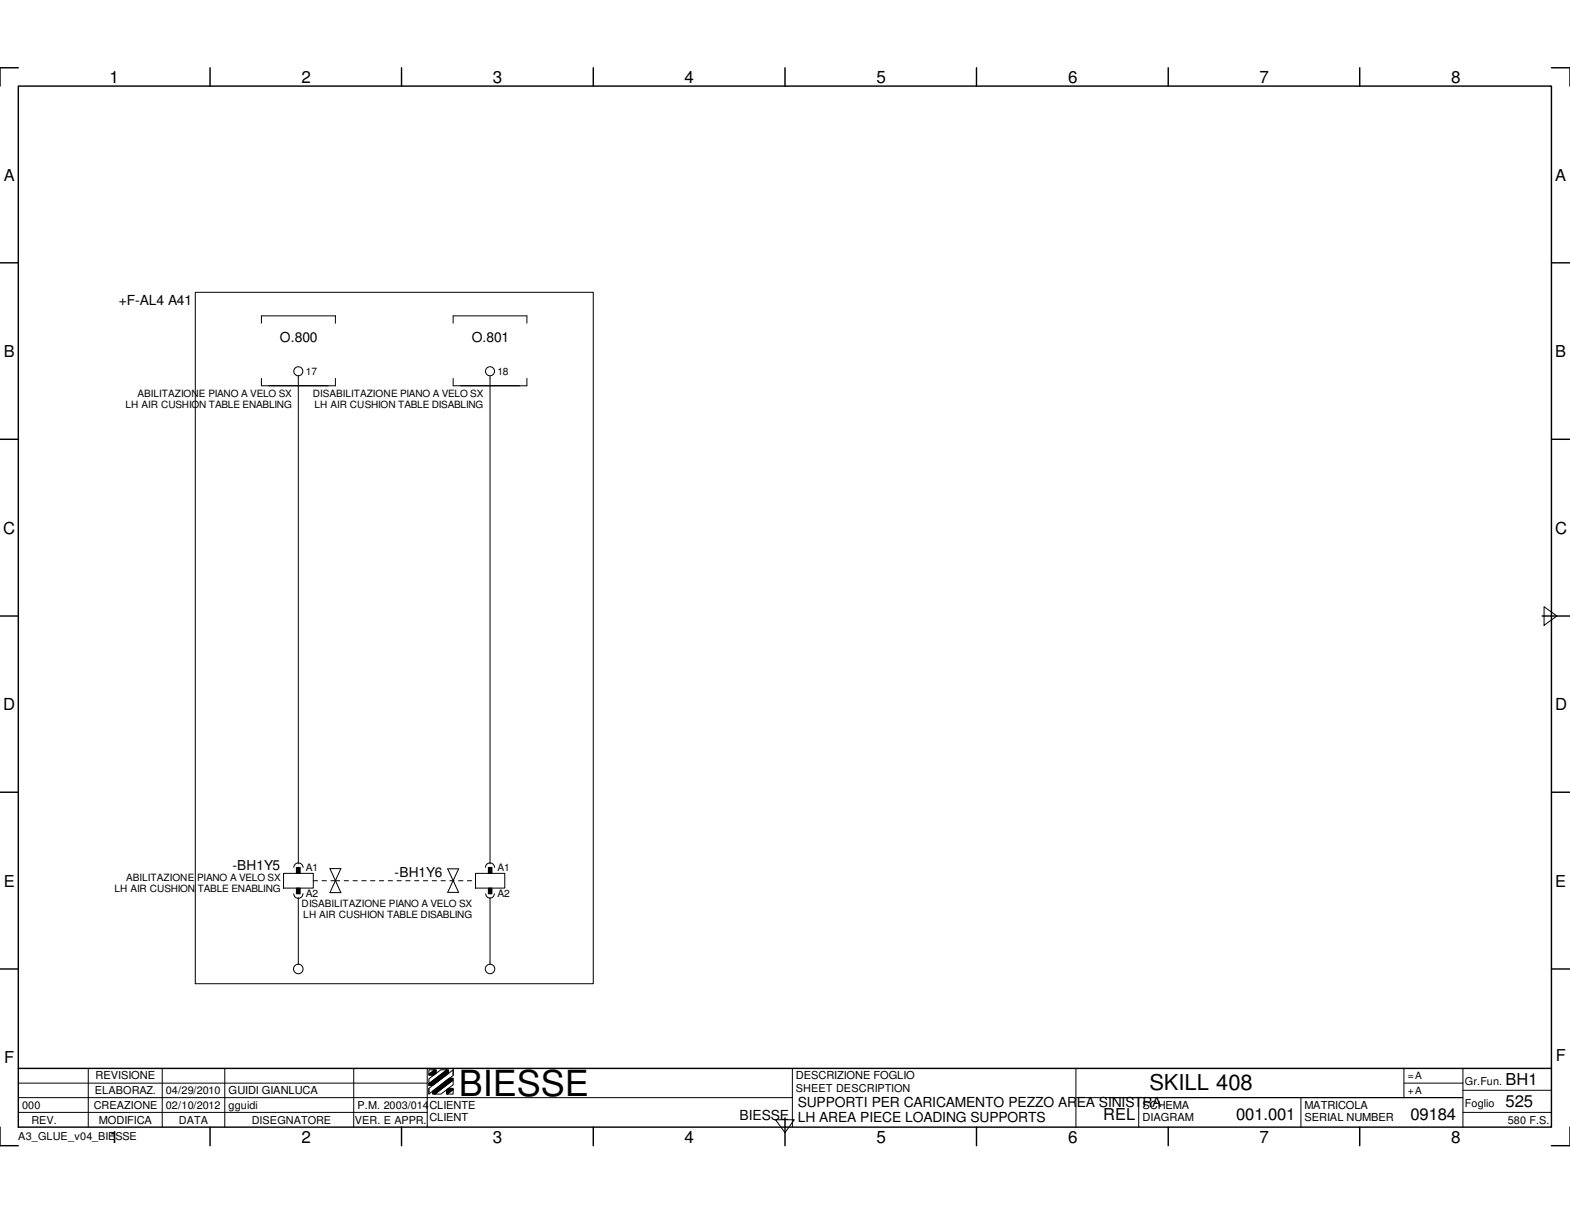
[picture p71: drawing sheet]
<svg xmlns="http://www.w3.org/2000/svg" width="279mm" height="216mm" viewBox="0 0 279 216" stroke-linecap="round" stroke-linejoin="round" font-family="sans-serif">
<defs><g id="words">
<text font-size="6.4" x="81.7" y="195.1">BIESSE</text>
<text font-size="3.9" x="204.6" y="194.1">SKILL 408</text>
<g font-size="3">
<text x="19.5" y="14.7">1</text>
<text x="53.6" y="14.7">2</text>
<text x="87.7" y="14.7">3</text>
<text x="121.8" y="14.7">4</text>
<text x="156" y="14.7">5</text>
<text x="190.1" y="14.7">6</text>
<text x="224.2" y="14.7">7</text>
<text x="258.2" y="14.7">8</text>
<text x=".6" y="95">C</text>
<text x="276.7" y="95">C</text>
<text x=".6" y="126.4">D</text>
<text x="276.7" y="126.4">D</text>
<text x="267.9" y="197">525</text>
<text x="19.5" y="203.5">1</text>
<text x="53.6" y="203.5">2</text>
<text x="87.7" y="203.5">3</text>
<text x="121.8" y="203.5">4</text>
<text x="156" y="203.5">5</text>
<text x="190.1" y="203.5">6</text>
<text x="220" y="199.3">001.001</text>
<text x="224.2" y="203.5">7</text>
<text x="251" y="199.3">09184</text>
<text x="258.2" y="203.5">8</text>
</g>
<g font-size="2.9">
<text x=".7" y="32.1">A</text>
<text x="276.8" y="32.1">A</text>
<text x=".7" y="63.5">B</text>
<text x="276.8" y="63.5">B</text>
<text x=".7" y="157.9">E</text>
<text x="276.8" y="157.9">E</text>
<text x=".8" y="189.2">F</text>
<text x="276.9" y="188.9">F</text>
<text x="267.9" y="193.1">BH1</text>
<text x="196.3" y="199.3">REL</text>
</g>
<g font-size="2.5">
<text x="21.1" y="54.3">+F-AL4 A41</text>
<text x="49.8" y="60.8">O.800</text>
<text x="83.9" y="60.8">O.801</text>
<text x="142" y="197">SUPPORTI PER CARICAMENTO PEZZO AREA SINISTRA</text>
<text x="131.6" y="199.3">BIESSE</text>
<text x="142" y="199.8">LH AREA PIECE LOADING SUPPORTS</text>
</g>
<g font-size="2.4">
<text x="41.4" y="154.8">-BH1Y5</text>
<text x="70.2" y="156.1">-BH1Y6</text>
</g>
<g font-size="2">
<text x="17" y="192.1">REVISIONE</text>
<text x="40.6" y="194.7">GUIDI GIANLUCA</text>
<text x="76.4" y="197.4">CLIENTE</text>
<text x="141.6" y="192.1">DESCRIZIONE FOGLIO</text>
<text x="203.3" y="197.4">SCHEMA</text>
<text x="232.2" y="197.4">MATRICOLA</text>
<text x="17.6" y="200">MODIFICA</text>
<text x="76.4" y="199.6">CLIENT</text>
<text x="203.3" y="199.6">DIAGRAM</text>
<text x="232.2" y="199.6">SERIAL NUMBER</text>
</g>
<g font-size="1.9">
<text x="3.9" y="197.4">000</text>
<text x="16.7" y="197.4">CREAZIONE</text>
<text x="16.9" y="194.7">ELABORAZ.</text>
<text x="29.5" y="194.7">04/29/2010</text>
<text x="29.5" y="197.4">02/10/2012</text>
<text x="40.6" y="197.4">gguidi</text>
<text x="63.6" y="197.4">P.M. 2003/014</text>
<text x="141.6" y="194.4">SHEET DESCRIPTION</text>
<text x="260.7" y="197">Foglio</text>
<text x="260.7" y="193.1">Gr.Fun.</text>
<text x="3.3" y="202.9">A3_GLUE_v04_BIESSE</text>
<text x="5.6" y="200">REV.</text>
<text x="31.8" y="200">DATA</text>
<text x="44.8" y="200">DISEGNATORE</text>
<text x="63.2" y="200">VER. E APPR.</text>
<text x="268.3" y="200">580 F.S.</text>
</g>
<g font-size="1.8">
<text x="24.5" y="70.7">ABILITAZIONE PIANO A VELO SX</text>
<text x="54.4" y="66.8">17</text>
<text x="55.7" y="70.7">DISABILITAZIONE PIANO A VELO SX</text>
<text x="88.5" y="66.8">18</text>
<text x="22.4" y="72.7">LH AIR CUSHION TABLE ENABLING</text>
<text x="56" y="72.7">LH AIR CUSHION TABLE DISABLING</text>
<text x="54.4" y="155.1">A1</text>
<text x="88.5" y="155.1">A1</text>
<text x="20.4" y="158.8">LH AIR CUSHION TABLE ENABLING</text>
<text x="22.5" y="156.8">ABILITAZIONE PIANO A VELO SX</text>
<text x="53.7" y="161.4">DISABILITAZIONE PIANO A VELO SX</text>
<text x="54.4" y="159.6">A2</text>
<text x="88.5" y="159.6">A2</text>
<text x="54" y="163.4">LH AIR CUSHION TABLE DISABLING</text>
<text x="250.5" y="192.1">=A</text>
<text x="250.5" y="194.7">+A</text>
</g>
</g></defs>
<g fill="none" stroke="#000" stroke-width=".25">
<path d="M3.3 15.3h272.8v185.3h-272.8zM3.3 12.1h-3.3v3.2M37.4 12.1v3.2M71.5 12.1v3.2M105.6 12.1v3.2M139.7 12.1v3.2M173.8 12.1v3.2M207.9 12.1v3.2M242 12.1v3.2M276.1 12.1h3.3v3.2M0 46.8h3.3M276.1 46.8h3.3"/>
<path d="M0 78.2h3.3M276.1 78.2h3.3M0 109.6h3.3M274.4 109.6h5M0 141h3.3M276.1 141h3.3M0 172.5h3.3M276.1 172.5h3.3M3.3 190.2h272.8M139.7 199v4.9M0 200.6v3.3h3.3M37.4 200.6v3.3"/>
<path d="M71.5 200.6v3.3M105.6 200.6v3.3M173.8 200.6v3.3M207.9 200.6v3.3M242 200.6v3.3M279.4 200.6v3.3h-3.3"/>
</g>
<g fill="none" stroke="#000" stroke-width=".18">
<path d="M34.8 52h70.8v123.1h-70.8zM46.5 57.5v-1.3h13.2v1.3M80.6 57.5v-1.3h13.2v1.3M46.5 67.4v1.3h13.2v-1.3M53.1 66.9v86.9M80.6 67.4v1.3h13.2v-1.3M87.2 66.9v86.9M274.8 108l2.3 1.6-2.3 1.7zM50.5 155.4h5.3v2.7h-5.3zM52.3 154.4a.83 .83 0 0 1 .8-.8 .83 .83 0 0 1 .8 .8M52.3 159.1a.83 .83 0 0 0 .8 .8 .83 .83 0 0 0 .8-.8M52.7 154.4h.7v1h-.7z"/>
<path d="M52.7 158.1h.7v1h-.7zM53.1 159.8v11.9M58.7 154.6l2 4.3h-2l2-4.3zM79.7 154.6h1.9l-1.9 4.2h1.9zM84.6 155.4h5.2v2.7h-5.2zM86.4 154.4a.8 .8 0 0 1 .8-.8 .8 .8 0 0 1 .8 .8M86.4 159.1a.76 .76 0 0 0 .8 .8 .76 .76 0 0 0 .8-.8M86.9 154.4h.6v1h-.6zM86.9 158.1h.6v1h-.6zM87.2 159.8v11.9M3.3 195.4h137.7M3.3 198h72.7"/>
<path d="M3.3 192.8h72.7M15.7 190.2v10.4M28.9 190.2v10.4M40 190.2v10.4M62.9 190.2v10.4M76 190.2v10.4M76.3 192.9l3.2-2.5h.3v.7l-2.8 2.1h-.7zM76.3 191.2l1-.8h.3v.6l-.4 .4h-.9zM76.3 193.7l4.3-3.3v1l-4.3 3.3zM76.3 192l2.1-1.6h1.1l-3.2 2.5zM76.3 190.4h1l-1 .8zM76.3 192.9v.4"/>
<path d="M76.3 193.7v1M77 194.2l3-2.3h.6v.3l-3.2 2.5h-.4zM77.4 194.7l3.2-2.5v.9l-2.1 1.6zM79.5 194l.3-.3h.8v.2l-1 .8h-.1zM79.6 194.7l1-.8v.8zM80.6 190.4v1M138 199.3h3.4l-1.7 2.3zM141 190.2v10.4M191.5 195.4h68.8M191.5 190.2v10.4M202.6 195.4v5.2M231.5 195.4v5.2"/>
<path d="M249.9 192.8h10.4M249.9 190.2v5.2M260.3 190.2v10.4M260.3 198h15.8M260.3 194.1h15.8"/>
<circle cx="53.1" cy="66.1" r=".8"/>
<circle cx="87.2" cy="66.1" r=".81"/>
<circle cx="53.1" cy="172.5" r=".85"/>
<circle cx="87.2" cy="172.5" r=".85"/>
</g>
<g fill="#000">
<path d="M52.7 154.4h.7v1h-.7z" fill-rule="evenodd"/>
<path d="M52.7 158.1h.7v1h-.7z" fill-rule="evenodd"/>
<path d="M86.9 154.4h.6v1h-.6z" fill-rule="evenodd"/>
<path d="M86.9 158.1h.6v1h-.6z" fill-rule="evenodd"/>
<path d="M76.3 191.2l1-.8h.3v.6l-.4 .4h-.9z" fill-rule="evenodd"/>
<path d="M77 194.2l3-2.3h.6v.3l-3.2 2.5h-.4z" fill-rule="evenodd"/>
<path d="M76.3 192.9l3.2-2.5h.3v.7l-2.8 2.1h-.7z" fill-rule="evenodd"/>
<path d="M79.5 194l.3-.3h.8v.2l-1 .8h-.1z" fill-rule="evenodd"/>
</g>
<path d="M55.8 156.8h3.9M59.7 156.8h24.9" fill="none" stroke="#000" stroke-width=".18" stroke-dasharray=".8 .8"/>
<use href="#words"/>
</svg>
